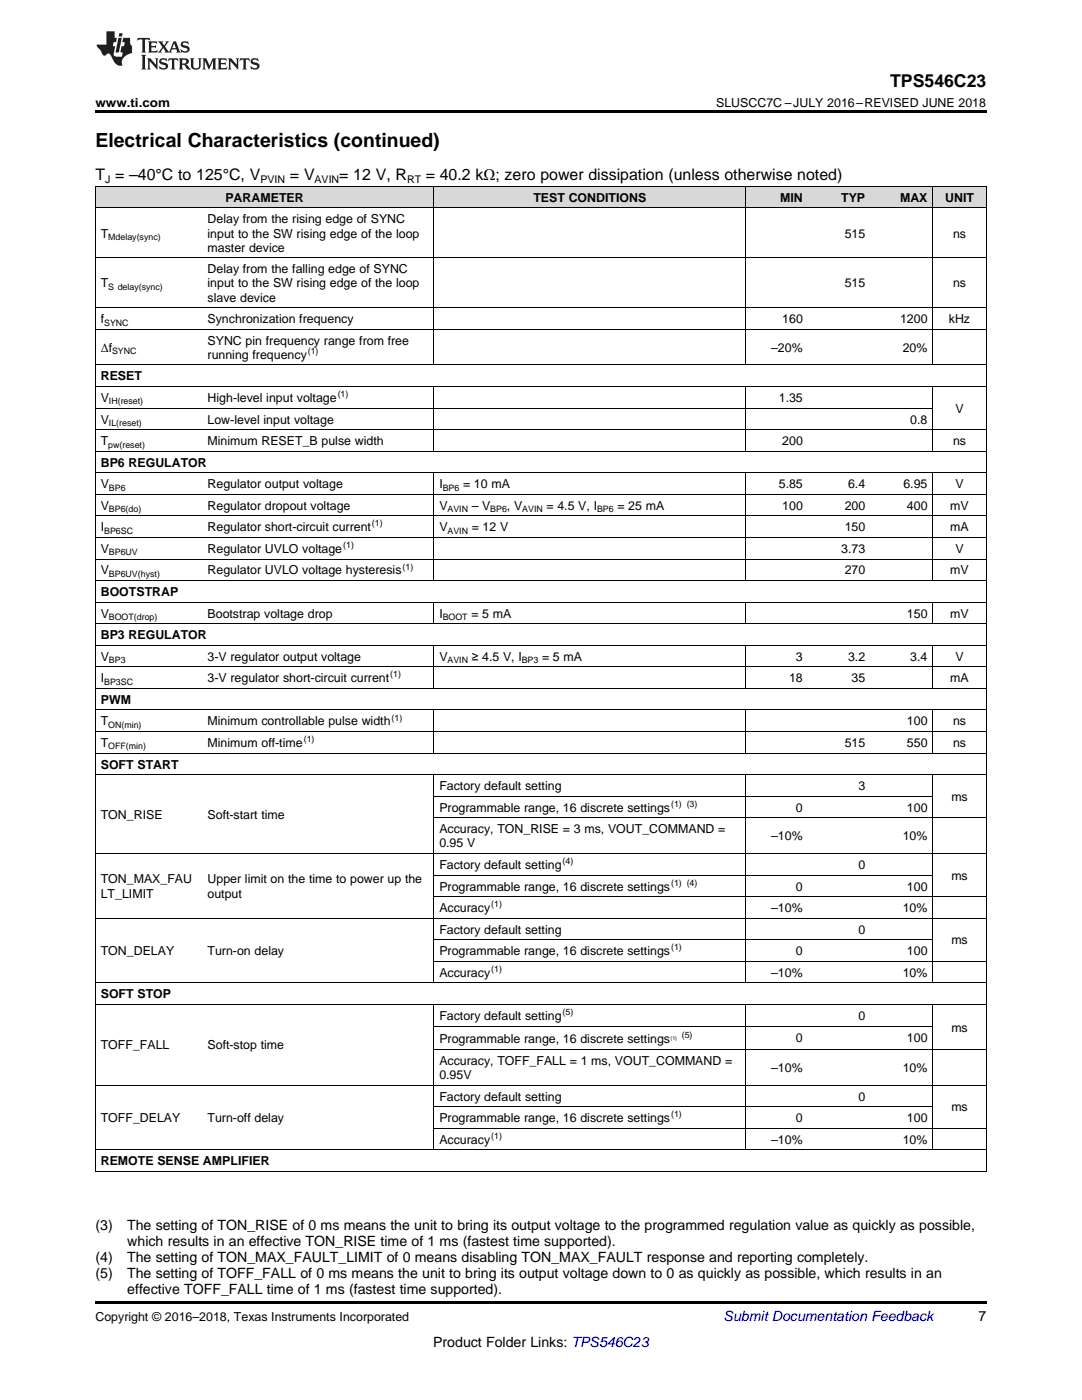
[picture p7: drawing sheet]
<svg xmlns="http://www.w3.org/2000/svg" width="216mm" height="279mm" viewBox="0 0 216 279" stroke-linecap="round" stroke-linejoin="round" font-family="sans-serif">
<defs><g id="words">
<text font-size="3.9" x="19" y="29.3">Electrical Characteristics (continued)</text>
<text font-size="3.5" x="177.6" y="17.3">TPS546C23</text>
<g font-size="3.2">
<text x="19" y="36">T = –40°C to 125°C, V</text>
<text x="57.9" y="36">= V</text>
<text x="67.7" y="36">= 12 V, R</text>
<text x="85" y="36">= 40.2 kΩ; zero power dissipation (unless otherwise noted)</text>
</g>
<g font-size="2.8">
<text x="19" y="245.5">(3)</text>
<text x="25.4" y="245.5">The setting of TON_RISE of 0 ms means the unit to bring its output voltage to the programmed regulation value as quickly as possible,</text>
<text x="19" y="251.9">(4)</text>
<text x="25.4" y="251.9">The setting of TON_MAX_FAULT_LIMIT of 0 means disabling TON_MAX_FAULT response and reporting completely.</text>
<text x="25.4" y="248.7">which results in an effective TON_RISE time of 1 ms (fastest time supported).</text>
<text x="19" y="255.1">(5)</text>
<text x="25.4" y="255.1">The setting of TOFF_FALL of 0 ms means the unit to bring its output voltage down to 0 as quickly as possible, which results in an</text>
<text x="25.4" y="258.2">effective TOFF_FALL time of 1 ms (fastest time supported).</text>
<text x="195.3" y="263.6">7</text>
<text x="86.4" y="268.9">Product Folder Links: TPS546C23</text>
</g>
<text font-size="2.8" fill="#0000c8" x="144.4" y="263.6">Submit Documentation Feedback</text>
<g font-size="2.5">
<text x="19" y="21.4">www.ti.com</text>
<text x="142.9" y="21.4">SLUSCC7C –JULY 2016–REVISED JUNE 2018</text>
<text x="45" y="40.3">PARAMETER</text>
<text x="106.4" y="40.3">TEST CONDITIONS</text>
<text x="155.7" y="40.3">MIN</text>
<text x="167.9" y="40.3">TYP</text>
<text x="179.6" y="40.3">MAX</text>
<text x="188.6" y="40.3">UNIT</text>
<text x="20.1" y="47.4">T</text>
<text x="41.4" y="44.6">Delay from the rising edge of SYNC</text>
<text x="41.4" y="47.4">input to the SW rising edge of the loop</text>
<text x="168.6" y="47.4">515</text>
<text x="190.2" y="47.4">ns</text>
<text x="41.4" y="50.2">master device</text>
<text x="20.1" y="57.4">T</text>
<text x="41.4" y="54.5">Delay from the falling edge of SYNC</text>
<text x="41.4" y="57.4">input to the SW rising edge of the loop</text>
<text x="168.6" y="57.4">515</text>
<text x="190.2" y="57.4">ns</text>
<text x="20.1" y="64.5">f</text>
<text x="41.4" y="60.2">slave device</text>
<text x="41.4" y="64.5">Synchronization frequency</text>
<text x="156.1" y="64.5">160</text>
<text x="179.6" y="64.5">1200</text>
<text x="189.3" y="64.5">kHz</text>
<text x="20.1" y="70.2">Δf</text>
<text x="41.4" y="68.8">SYNC pin frequency range from free</text>
<text x="41.4" y="71.6">running frequency</text>
<text x="153.9" y="70.2">–20%</text>
<text x="180.1" y="70.2">20%</text>
<text x="20.1" y="75.9">RESET</text>
<text x="20.1" y="80.2">V</text>
<text x="41.4" y="80.2">High-level input voltage</text>
<text x="155.4" y="80.2">1.35</text>
<text x="190.6" y="82.4">V</text>
<text x="20.1" y="84.5">V</text>
<text x="20.1" y="88.8">T</text>
<text x="41.4" y="84.5">Low-level input voltage</text>
<text x="41.4" y="88.8">Minimum RESET_B pulse width</text>
<text x="156.1" y="88.8">200</text>
<text x="181.6" y="84.5">0.8</text>
<text x="190.2" y="88.8">ns</text>
<text x="20.1" y="93.1">BP6 REGULATOR</text>
<text x="20.1" y="97.4">V</text>
<text x="20.1" y="101.7">V</text>
<text x="41.4" y="97.4">Regulator output voltage</text>
<text x="41.4" y="101.7">Regulator dropout voltage</text>
<text x="87.7" y="97.4">I</text>
<text x="87.7" y="101.7">V</text>
<text x="92.4" y="97.4">= 10 mA</text>
<text x="94.1" y="101.7">– V</text>
<text x="101.2" y="101.7">, V</text>
<text x="109" y="101.7">= 4.5 V, I</text>
<text x="123.2" y="101.7">= 25 mA</text>
<text x="155.4" y="97.4">5.85</text>
<text x="156.1" y="101.7">100</text>
<text x="168.6" y="101.7">200</text>
<text x="169.2" y="97.4">6.4</text>
<text x="180.3" y="97.4">6.95</text>
<text x="181" y="101.7">400</text>
<text x="189.6" y="101.7">mV</text>
<text x="190.6" y="97.4">V</text>
<text x="20.1" y="106">I</text>
<text x="41.4" y="106">Regulator short-circuit current</text>
<text x="87.7" y="106">V</text>
<text x="94.1" y="106">= 12 V</text>
<text x="168.6" y="106">150</text>
<text x="189.6" y="106">mA</text>
<text x="20.1" y="110.3">V</text>
<text x="41.4" y="110.3">Regulator UVLO voltage</text>
<text x="167.9" y="110.3">3.73</text>
<text x="190.6" y="110.3">V</text>
<text x="20.1" y="114.7">V</text>
<text x="20.1" y="119">BOOTSTRAP</text>
<text x="41.4" y="114.7">Regulator UVLO voltage hysteresis</text>
<text x="168.6" y="114.7">270</text>
<text x="189.6" y="114.7">mV</text>
<text x="20.1" y="123.3">V</text>
<text x="41.4" y="123.3">Bootstrap voltage drop</text>
<text x="87.7" y="123.3">I</text>
<text x="94.1" y="123.3">= 5 mA</text>
<text x="181" y="123.3">150</text>
<text x="189.6" y="123.3">mV</text>
<text x="20.1" y="127.6">BP3 REGULATOR</text>
<text x="20.1" y="131.9">V</text>
<text x="41.4" y="131.9">3-V regulator output voltage</text>
<text x="87.7" y="131.9">V</text>
<text x="94.1" y="131.9">≥ 4.5 V, I</text>
<text x="108.2" y="131.9">= 5 mA</text>
<text x="158.8" y="131.9">3</text>
<text x="169.2" y="131.9">3.2</text>
<text x="181.6" y="131.9">3.4</text>
<text x="190.6" y="131.9">V</text>
<text x="20.1" y="136.2">I</text>
<text x="41.4" y="136.2">3-V regulator short-circuit current</text>
<text x="157.4" y="136.2">18</text>
<text x="169.9" y="136.2">35</text>
<text x="189.6" y="136.2">mA</text>
<text x="20.1" y="140.5">PWM</text>
<text x="20.1" y="144.8">T</text>
<text x="20.1" y="149.1">T</text>
<text x="41.4" y="144.8">Minimum controllable pulse width</text>
<text x="41.4" y="149.1">Minimum off-time</text>
<text x="168.6" y="149.1">515</text>
<text x="181" y="144.8">100</text>
<text x="181" y="149.1">550</text>
<text x="190.2" y="144.8">ns</text>
<text x="190.2" y="149.1">ns</text>
<text x="20.1" y="153.4">SOFT START</text>
<text x="87.7" y="157.7">Factory default setting</text>
<text x="87.7" y="162">Programmable range, 16 discrete settings</text>
<text x="158.8" y="162">0</text>
<text x="171.3" y="157.7">3</text>
<text x="181" y="162">100</text>
<text x="189.8" y="159.8">ms</text>
<text x="20.1" y="163.4">TON_RISE</text>
<text x="41.4" y="163.4">Soft-start time</text>
<text x="87.7" y="166.3">Accuracy, TON_RISE = 3 ms, VOUT_COMMAND =</text>
<text x="153.9" y="167.7">–10%</text>
<text x="180.1" y="167.7">10%</text>
<text x="87.7" y="169.1">0.95 V</text>
<text x="87.7" y="173.4">Factory default setting</text>
<text x="171.3" y="173.4">0</text>
<text x="20.1" y="176.3">TON_MAX_FAU</text>
<text x="20.1" y="179.1">LT_LIMIT</text>
<text x="41.4" y="176.3">Upper limit on the time to power up the</text>
<text x="41.4" y="179.1">output</text>
<text x="87.7" y="177.7">Programmable range, 16 discrete settings</text>
<text x="158.8" y="177.7">0</text>
<text x="181" y="177.7">100</text>
<text x="189.8" y="175.6">ms</text>
<text x="87.7" y="182">Accuracy</text>
<text x="153.9" y="182">–10%</text>
<text x="180.1" y="182">10%</text>
<text x="20.1" y="190.6">TON_DELAY</text>
<text x="41.4" y="190.6">Turn-on delay</text>
<text x="87.7" y="186.3">Factory default setting</text>
<text x="87.7" y="190.6">Programmable range, 16 discrete settings</text>
<text x="158.8" y="190.6">0</text>
<text x="171.3" y="186.3">0</text>
<text x="181" y="190.6">100</text>
<text x="189.8" y="188.5">ms</text>
<text x="87.7" y="194.9">Accuracy</text>
<text x="153.9" y="194.9">–10%</text>
<text x="180.1" y="194.9">10%</text>
<text x="20.1" y="199.2">SOFT STOP</text>
<text x="87.7" y="203.6">Factory default setting</text>
<text x="171.3" y="203.6">0</text>
<text x="20.1" y="209.4">TOFF_FALL</text>
<text x="41.4" y="209.4">Soft-stop time</text>
<text x="87.7" y="208.2">Programmable range, 16 discrete settings</text>
<text x="158.8" y="208">0</text>
<text x="181" y="208">100</text>
<text x="189.8" y="205.9">ms</text>
<text x="87.7" y="212.5">Accuracy, TOFF_FALL = 1 ms, VOUT_COMMAND =</text>
<text x="87.7" y="215.3">0.95V</text>
<text x="153.9" y="213.9">–10%</text>
<text x="180.1" y="213.9">10%</text>
<text x="87.7" y="219.6">Factory default setting</text>
<text x="171.3" y="219.6">0</text>
<text x="189.8" y="221.8">ms</text>
<text x="20.1" y="223.9">TOFF_DELAY</text>
<text x="41.4" y="223.9">Turn-off delay</text>
<text x="87.7" y="223.9">Programmable range, 16 discrete settings</text>
<text x="158.8" y="223.9">0</text>
<text x="181" y="223.9">100</text>
<text x="20.1" y="232.6">REMOTE SENSE AMPLIFIER</text>
<text x="87.7" y="228.2">Accuracy</text>
<text x="153.9" y="228.2">–10%</text>
<text x="180.1" y="228.2">10%</text>
<text x="19" y="263.6">Copyright © 2016–2018, Texas Instruments Incorporated</text>
</g>
<g font-size="2.1">
<text x="21" y="36.6">J</text>
<text x="52" y="36.6">PVIN</text>
<text x="62.8" y="36.6">AVIN</text>
<text x="81.2" y="36.6">RT</text>
</g>
<g font-size="1.8">
<text x="21.6" y="47.9">Mdelay(sync)</text>
<text x="21.6" y="57.9">S delay(sync)</text>
<text x="20.8" y="65">SYNC</text>
<text x="22.4" y="70.7">SYNC</text>
<text x="61.4" y="70.6">(1)</text>
<text x="21.7" y="80.7">IH(reset)</text>
<text x="67.4" y="79.2">(1)</text>
<text x="21.6" y="89.3">pw(reset)</text>
<text x="21.7" y="85">IL(reset)</text>
<text x="21.7" y="97.9">BP6</text>
<text x="88.3" y="97.9">BP6</text>
<text x="20.8" y="106.5">BP6SC</text>
<text x="21.7" y="102.2">BP6(do)</text>
<text x="74.2" y="105.1">(1)</text>
<text x="89.3" y="102.2">AVIN</text>
<text x="89.3" y="106.5">AVIN</text>
<text x="97.8" y="102.2">BP6</text>
<text x="104.2" y="102.2">AVIN</text>
<text x="119.1" y="102.2">BP6</text>
<text x="21.7" y="110.8">BP6UV</text>
<text x="68.5" y="109.4">(1)</text>
<text x="80.3" y="113.7">(1)</text>
<text x="21.7" y="115.1">BP6UV(hyst)</text>
<text x="21.7" y="123.8">BOOT(drop)</text>
<text x="88.3" y="123.8">BOOT</text>
<text x="20.8" y="136.7">BP3SC</text>
<text x="21.7" y="132.4">BP3</text>
<text x="77.9" y="135.2">(1)</text>
<text x="89.3" y="132.4">AVIN</text>
<text x="104.1" y="132.4">BP3</text>
<text x="78.1" y="143.8">(1)</text>
<text x="21.6" y="145.3">ON(min)</text>
<text x="21.6" y="149.6">OFF(min)</text>
<text x="60.6" y="148.1">(1)</text>
<text x="133.9" y="161">(1) (3)</text>
<text x="112.3" y="172.4">(4)</text>
<text x="133.9" y="176.7">(1) (4)</text>
<text x="98" y="181">(1)</text>
<text x="133.9" y="189.7">(1)</text>
<text x="98" y="194">(1)</text>
<text x="112.3" y="202.6">(5)</text>
<text x="136" y="207.2">(5)</text>
<text x="98" y="227.3">(1)</text>
<text x="133.9" y="223">(1)</text>
</g>
<text font-size="1.1" x="133.8" y="207.5">(1)</text>
</g></defs>
<g fill="#d8d8d8">
<path d="M19 37.3h21.4v4.3h-21.4z"/>
<path d="M40.4 37.3h46.2v4.3h-46.2z"/>
<path d="M86.6 37.3h24.9v4.3h-24.9z"/>
<path d="M111.5 37.3h37.3v4.3h-37.3z"/>
<path d="M148.8 37.3h12.5v4.3h-12.5z"/>
<path d="M161.3 37.3h12.4v4.3h-12.4z"/>
<path d="M173.7 37.3h12.5v4.3h-12.5z"/>
<path d="M186.2 37.3h10.6v4.3h-10.6z"/>
</g>
<path d="M19 22h177.8v.5h-177.8zM19 259.7h177.8v.5h-177.8z" fill="#000"/>
<g fill="none" stroke="#000" stroke-width=".2">
<path d="M19 37.2h177.8v196.6M19.1 37.2v196.6M86.6 37.2v35.7M148.8 37.2v35.7M186.1 37.2v35.7M19 51.5h177.8M19 41.5h177.8M19 77.1h177.8M19 72.8h177.8M19 65.7h177.8M19 61.4h177.8M86.6 77.2v12.9"/>
<path d="M148.8 77.2v12.9M186.1 77.2v12.9M19 98.7h177.8M19 94.4h177.8M19 90h177.8M19 85.7h177.8M19 81.4h167.1M86.6 94.4v21.5M148.8 94.4v21.5M186.1 94.4v21.5M19 115.9h177.8M19 111.6h177.8"/>
<path d="M19 107.3h177.8M19 103h177.8M19 137.4h177.8M19 133.1h177.8M19 128.8h177.8M19 124.5h177.8M19 120.2h177.8M86.6 120.2v4.3M86.6 128.8v8.6M148.8 120.2v4.3M148.8 128.8v8.6M186.1 120.2v4.3"/>
<path d="M186.1 128.8v8.6M19 154.6h177.8M19 150.3h177.8M19 146h177.8M19 141.7h177.8M86.6 141.7v8.7M86.6 154.7v41.5M86.6 158.9h99.5M148.8 141.7v8.7M148.8 154.7v41.5M186.1 141.7v8.7M186.1 154.7v41.5"/>
<path d="M19 170.3h177.8M86.6 178.9h110.2M86.6 174.6h99.5M86.6 163.2h110.2M19 196.2h177.8M19 183.3h177.8M86.6 191.9h110.2M86.6 187.6h99.5M19 216.6h177.8M19 200.5h177.8M86.6 200.5v29M86.6 209.4h110.2"/>
<path d="M86.6 204.8h99.5M148.8 200.5v29M186.1 200.5v29M19 233.8h177.8M19 229.5h177.8M86.6 225.2h110.2M86.6 220.9h99.5"/>
</g>
<g fill="#231f20">
<path d="M27.5 7.6l-.1 .5 .4-.2h.6v.1v2.1l-.2 .4h1l-.3-.4v-2.1l.1-.1h.5l.5 .2-.2-.5zM29.5 8.3l.2 .3v1.5l-.2 .4h1.8l.2-.6a1.04 1.04 0 0 1-1.3 .2v-.7h.6l.3 .2v-.6l-.3 .2h-.6v-.6l.8-.1 .4 .3-.2-.5zM31.5 8.3l.9 1.1-.9 1.1h.8l-.2-.2 .5-.7 .4 .7-.2 .2h1.5l-.1-.2 .1-.4h.9l.1 .4-.2 .2h1l-.3-.3-.7-1.9h-.5l-.9 2-.8-1 .9-1h-.8l.1 .3-.3 .5-.4-.6 .2-.2zM34.7 8.6l.4 1h-.7zM36.3 8.4a.63 .63 0 0 0-.2 .7 .63 .63 0 0 0 .6 .4l.6 .2 .1 .2a.75 .75 0 0 1-.7 .4 .75 .75 0 0 1-.6-.5l.1 .7 .1-.1a1.11 1.11 0 0 0 1.5-.6 1.13 1.13 0 0 0-1.2-.8l-.1-.4a1.04 1.04 0 0 1 1.2 .2l-.2-.5-.1 .1-.5-.2zM28.2 10.9l.2 .4v2.2l-.2 .4h1l-.3-.4v-2.2l.3-.4zM29.3 11.6l.3 .4v1.5l-.3 .4h.8l-.2-.4v-1.3l1.5 1.7v-1.9l.2-.4h-.7l.2 .4v.9l-1.1-1.3zM32 11.8a.62 .62 0 0 0-.2 .7 .62 .62 0 0 0 .6 .4l.6 .1 .1 .3a.76 .76 0 0 1-.7 .3 .76 .76 0 0 1-.6-.4l.1 .7 .1-.1a1.11 1.11 0 0 0 1.5-.6 1.13 1.13 0 0 0-1.2-.8l-.1-.4a1.04 1.04 0 0 1 1.2 .2l-.2-.6-.1 .1-.5-.1zM33.7 11.6l-.2 .6a.61 .61 0 0 1 .8-.3v1.6l-.2 .4h.9l-.2-.4v-1.6a.63 .63 0 0 1 .8 .3l-.2-.6zM35.6 11.6l.3 .4v1.5l-.3 .4h1l-.2-.2v-.8l.5 .2a.76 .76 0 0 0 1.2 .7l-1-1a.58 .58 0 0 0 .6-.5 .58 .58 0 0 0-.5-.6zM36.4 11.9h.1a.45 .45 0 0 1 .5 .1 .45 .45 0 0 1 .1 .5l-.7 .2zM37.9 11.6l.2 .2a2.17 2.17 0 0 0 .3 1.9 .99 .99 0 0 0 1.6-.6v-1.1l.2-.4h-.7l.2 .2a1.92 1.92 0 0 1-.2 1.8 .6 .6 0 0 1-.9-.5v-1.1l.2-.4zM40.4 11.6l.2 .4v1.5l-.2 .4h.7l-.2-.4v-1.4l.8 1.8 .8-1.8v1.4l-.2 .4h.9l-.2-.4v-1.5l.2-.4h-.8l-.6 1.5-.6-1.5zM43.4 11.6l.2 .4v1.5l-.2 .4h1.8l.2-.6a1.04 1.04 0 0 1-1.3 .1v-.6h.5l.4 .2v-.6l-.4 .2h-.5v-.7h.8l.3 .3-.1-.6zM45.5 11.6l.2 .4v1.5l-.2 .4h.7l-.2-.4v-1.3l1.5 1.7v-1.9l.2-.4h-.7l.2 .4v.9l-1.1-1.3zM47.9 11.6l-.1 .6a.61 .61 0 0 1 .8-.3v1.6l-.3 .4h1l-.3-.4 .1-1.6a.63 .63 0 0 1 .7 .3l-.1-.6zM50.2 11.8a.62 .62 0 0 0-.2 .7 .62 .62 0 0 0 .6 .4l.6 .1 .2 .3a.76 .76 0 0 1-.8 .3 .76 .76 0 0 1-.6-.4l.1 .7 .2-.1a1.11 1.11 0 0 0 1.5-.6 1.13 1.13 0 0 0-1.3-.8l-.1-.4a1.04 1.04 0 0 1 1.2 .2l-.1-.6-.2 .1-.5-.1z"/>
<path d="M21.2 6.3v2.6h-1.9l.1 .4 .7 .9a.91 .91 0 0 0 1 .8 .56 .56 0 0 1 .5-.3 .56 .56 0 0 1 .5 .3l.4 .8a1.53 1.53 0 0 0 1.9 1.2 1.54 1.54 0 0 1 1-2.1l.9-.3v-1.4a1.52 1.52 0 0 1-.3-1.6h-1.4l-.2 .8h.5l-.2 .8h-.4l-.2 1v.2l.4 .1-.2 .8a1.93 1.93 0 0 1-1.6-.3l.3-1.8h-.5l.2-.8h.4l.2-.8h-.4v-1.3zM23.6 7.6l-.6 2.9h.7l.6-2.9zM23.8 6.6l-.1 .7h.6l.2-.7z"/>
</g>
<use href="#words"/>
</svg>
